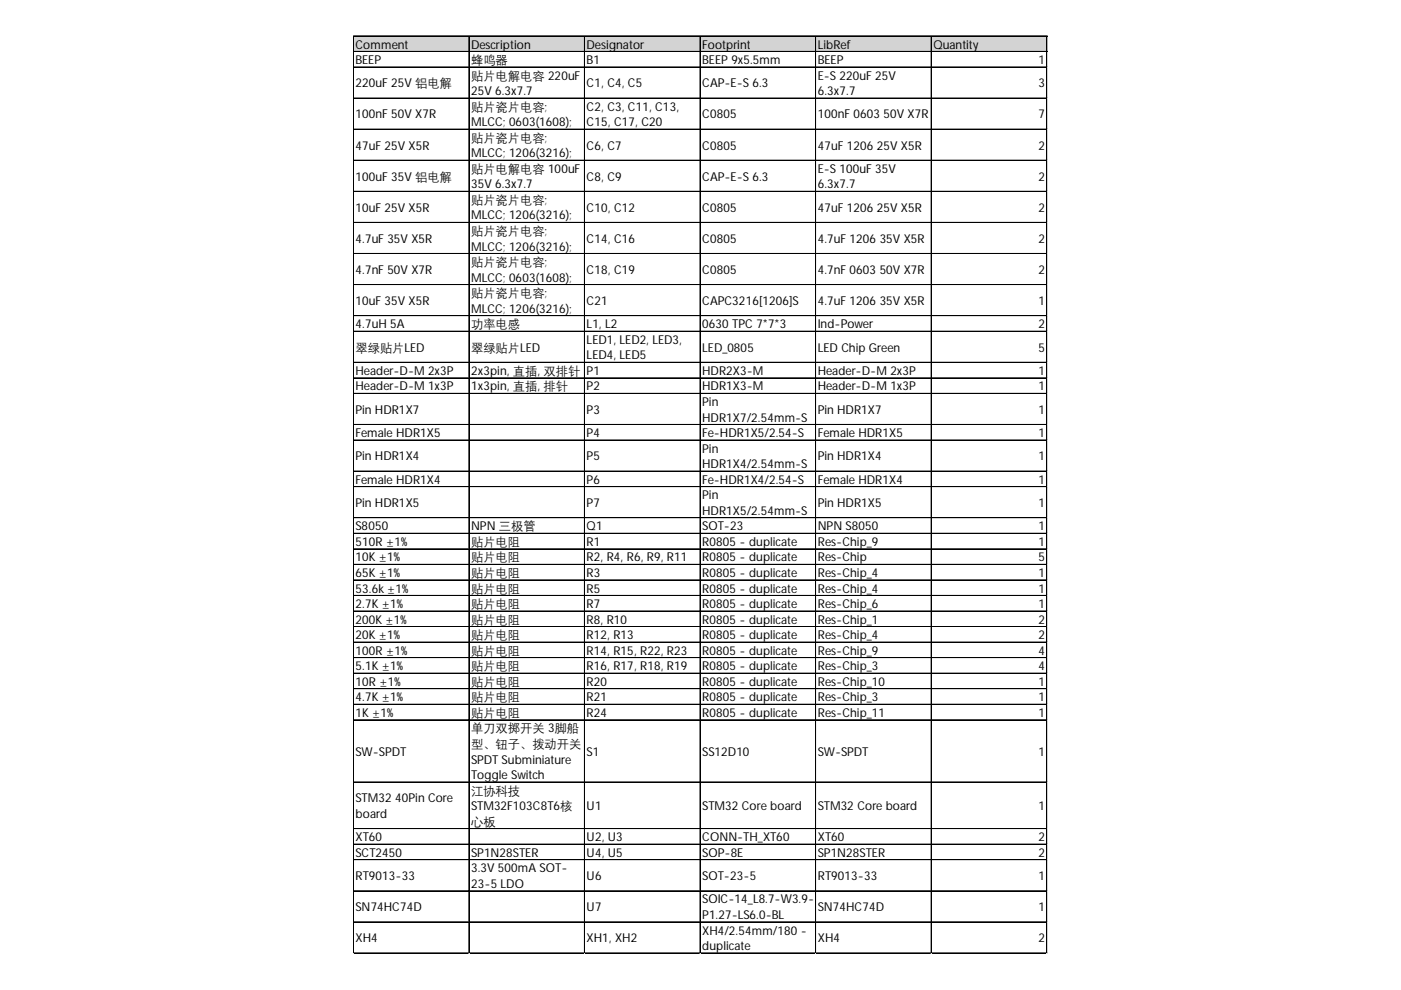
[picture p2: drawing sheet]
<svg xmlns="http://www.w3.org/2000/svg" width="297mm" height="210mm" viewBox="0 0 297 210" stroke-linecap="round" stroke-linejoin="round" font-family="sans-serif">
<defs><g id="words">
<g font-size="2.6">
<text x="75.4" y="10.3">Comment</text>
<text x="99.9" y="10.3">Description</text>
<text x="124.4" y="10.3">Designator</text>
<text x="148.9" y="10.3">Footprint</text>
<text x="173.4" y="10.3">LibRef</text>
<text x="197.9" y="10.3">Quantity</text>
<text x="75.4" y="13.6">BEEP</text>
<text x="99.9" y="13.6">蜂鸣器</text>
<text x="99.9" y="16.9">贴片电解电容 220uF</text>
<text x="124.4" y="13.6">B1</text>
<text x="148.9" y="13.6">BEEP 9x5.5mm</text>
<text x="173.4" y="13.6">BEEP</text>
<text x="173.4" y="16.9">E-S 220uF 25V</text>
<text x="220.2" y="13.6">1</text>
<text x="75.4" y="18.5">220uF 25V 铝电解</text>
<text x="99.9" y="20.2">25V 6.3x7.7</text>
<text x="99.9" y="23.5">贴片瓷片电容;</text>
<text x="124.4" y="18.5">C1, C4, C5</text>
<text x="124.4" y="23.5">C2, C3, C11, C13,</text>
<text x="148.9" y="18.5">CAP-E-S 6.3</text>
<text x="173.4" y="20.2">6.3x7.7</text>
<text x="220.2" y="18.5">3</text>
<text x="75.4" y="25.1">100nF 50V X7R</text>
<text x="99.9" y="26.8">MLCC; 0603(1608);</text>
<text x="124.4" y="26.8">C15, C17, C20</text>
<text x="148.9" y="25.1">C0805</text>
<text x="173.4" y="25.1">100nF 0603</text>
<text x="187.3" y="25.1">50V X7R</text>
<text x="220.2" y="25.1">7</text>
<text x="75.4" y="31.7">47uF 25V X5R</text>
<text x="99.9" y="30.1">贴片瓷片电容;</text>
<text x="99.9" y="33.4">MLCC; 1206(3216);</text>
<text x="124.4" y="31.7">C6, C7</text>
<text x="148.9" y="31.7">C0805</text>
<text x="173.4" y="31.7">47uF 120625V X5R</text>
<text x="220.2" y="31.7">2</text>
<text x="75.4" y="38.3">100uF 35V 铝电解</text>
<text x="99.9" y="36.7">贴片电解电容 100uF</text>
<text x="99.9" y="39.9">35V 6.3x7.7</text>
<text x="124.4" y="38.3">C8, C9</text>
<text x="148.9" y="38.3">CAP-E-S 6.3</text>
<text x="173.4" y="36.7">E-S 100uF 35V</text>
<text x="173.4" y="39.9">6.3x7.7</text>
<text x="220.2" y="38.3">2</text>
<text x="75.4" y="44.9">10uF 25V X5R</text>
<text x="99.9" y="43.2">贴片瓷片电容;</text>
<text x="99.9" y="46.5">MLCC; 1206(3216);</text>
<text x="124.4" y="44.9">C10, C12</text>
<text x="148.9" y="44.9">C0805</text>
<text x="173.4" y="44.9">47uF 120625V X5R</text>
<text x="220.2" y="44.9">2</text>
<text x="75.4" y="51.5">4.7uF 35V X5R</text>
<text x="99.9" y="49.8">贴片瓷片电容;</text>
<text x="99.9" y="53.1">MLCC; 1206(3216);</text>
<text x="124.4" y="51.5">C14, C16</text>
<text x="148.9" y="51.5">C0805</text>
<text x="173.4" y="51.5">4.7uF 120635V X5R</text>
<text x="220.2" y="51.5">2</text>
<text x="75.4" y="58.1">4.7nF 50V X7R</text>
<text x="99.9" y="56.4">贴片瓷片电容;</text>
<text x="99.9" y="59.7">MLCC; 0603(1608);</text>
<text x="124.4" y="58.1">C18, C19</text>
<text x="148.9" y="58.1">C0805</text>
<text x="173.4" y="58.1">4.7nF 0603</text>
<text x="186.5" y="58.1">50V X7R</text>
<text x="220.2" y="58.1">2</text>
<text x="75.4" y="64.7">10uF 35V X5R</text>
<text x="99.9" y="63">贴片瓷片电容;</text>
<text x="124.4" y="64.7">C21</text>
<text x="148.9" y="64.7">CAPC3216[1206]S</text>
<text x="173.4" y="64.7">4.7uF 120635V X5R</text>
<text x="220.2" y="64.7">1</text>
<text x="75.4" y="69.6">4.7uH 5A</text>
<text x="99.9" y="66.3">MLCC; 1206(3216);</text>
<text x="99.9" y="69.6">功率电感</text>
<text x="124.4" y="69.6">L1, L2</text>
<text x="148.9" y="69.6">0630TPC 7*7*3</text>
<text x="173.4" y="69.6">Ind-Power</text>
<text x="220.2" y="69.6">2</text>
<text x="75.4" y="74.6">翠绿贴片LED</text>
<text x="99.9" y="74.6">翠绿贴片LED</text>
<text x="124.4" y="72.9">LED1, LED2, LED3,</text>
<text x="124.4" y="76.2">LED4, LED5</text>
<text x="148.9" y="74.6">LED_0805</text>
<text x="173.4" y="74.6">LED Chip Green</text>
<text x="220.2" y="74.6">5</text>
<text x="75.4" y="79.5">Header-D-M 2x3P</text>
<text x="75.4" y="82.8">Header-D-M 1x3P</text>
<text x="99.9" y="79.5">2x3pin, 直插, 双排针</text>
<text x="99.9" y="82.8">1x3pin, 直插, 排针</text>
<text x="124.4" y="79.5">P1</text>
<text x="124.4" y="82.8">P2</text>
<text x="148.9" y="79.5">HDR2X3-M</text>
<text x="148.9" y="82.8">HDR1X3-M</text>
<text x="173.4" y="79.5">Header-D-M 2x3P</text>
<text x="173.4" y="82.8">Header-D-M 1x3P</text>
<text x="220.2" y="79.5">1</text>
<text x="220.2" y="82.8">1</text>
<text x="75.4" y="87.7">Pin HDR1X7</text>
<text x="124.4" y="87.7">P3</text>
<text x="148.9" y="86.1">Pin</text>
<text x="148.9" y="89.4">HDR1X7/2.54mm-S</text>
<text x="173.4" y="87.7">Pin HDR1X7</text>
<text x="220.2" y="87.7">1</text>
<text x="75.4" y="92.7">Female HDR1X5</text>
<text x="124.4" y="92.7">P4</text>
<text x="148.9" y="92.7">Fe-HDR1X5/2.54-S</text>
<text x="148.9" y="96">Pin</text>
<text x="173.4" y="92.7">Female HDR1X5</text>
<text x="220.2" y="92.7">1</text>
<text x="75.4" y="97.6">Pin HDR1X4</text>
<text x="124.4" y="97.6">P5</text>
<text x="148.9" y="99.3">HDR1X4/2.54mm-S</text>
<text x="173.4" y="97.6">Pin HDR1X4</text>
<text x="220.2" y="97.6">1</text>
<text x="75.4" y="102.6">Female HDR1X4</text>
<text x="75.4" y="107.5">Pin HDR1X5</text>
<text x="124.4" y="102.6">P6</text>
<text x="124.4" y="107.5">P7</text>
<text x="148.9" y="102.6">Fe-HDR1X4/2.54-S</text>
<text x="148.9" y="105.9">Pin</text>
<text x="173.4" y="102.6">Female HDR1X4</text>
<text x="173.4" y="107.5">Pin HDR1X5</text>
<text x="220.2" y="102.6">1</text>
<text x="220.2" y="107.5">1</text>
<text x="75.4" y="112.4">S8050</text>
<text x="99.9" y="112.4">NPN 三极管</text>
<text x="124.4" y="112.4">Q1</text>
<text x="148.9" y="109.2">HDR1X5/2.54mm-S</text>
<text x="148.9" y="112.4">SOT-23</text>
<text x="173.4" y="112.4">NPN S8050</text>
<text x="220.2" y="112.4">1</text>
<text x="75.4" y="115.7">510R ±1%</text>
<text x="75.4" y="119">10K ±1%</text>
<text x="99.9" y="115.7">贴片电阻</text>
<text x="99.9" y="119">贴片电阻</text>
<text x="124.4" y="115.7">R1</text>
<text x="124.4" y="119">R2, R4, R6, R9, R11</text>
<text x="148.9" y="115.7">R0805 - duplicate</text>
<text x="148.9" y="119">R0805 - duplicate</text>
<text x="173.4" y="115.7">Res-Chip_9</text>
<text x="173.4" y="119">Res-Chip</text>
<text x="220.2" y="115.7">1</text>
<text x="220.2" y="119">5</text>
<text x="75.4" y="122.3">65K ±1%</text>
<text x="75.4" y="125.6">53.6k±1%</text>
<text x="99.9" y="122.3">贴片电阻</text>
<text x="99.9" y="125.6">贴片电阻</text>
<text x="124.4" y="122.3">R3</text>
<text x="124.4" y="125.6">R5</text>
<text x="148.9" y="122.3">R0805 - duplicate</text>
<text x="148.9" y="125.6">R0805 - duplicate</text>
<text x="173.4" y="122.3">Res-Chip_4</text>
<text x="173.4" y="125.6">Res-Chip_4</text>
<text x="220.2" y="122.3">1</text>
<text x="220.2" y="125.6">1</text>
<text x="75.4" y="128.9">2.7K ±1%</text>
<text x="99.9" y="128.9">贴片电阻</text>
<text x="124.4" y="128.9">R7</text>
<text x="148.9" y="128.9">R0805 - duplicate</text>
<text x="173.4" y="128.9">Res-Chip_6</text>
<text x="220.2" y="128.9">1</text>
<text x="75.4" y="132.2">200K ±1%</text>
<text x="75.4" y="135.5">20K ±1%</text>
<text x="99.9" y="132.2">贴片电阻</text>
<text x="99.9" y="135.5">贴片电阻</text>
<text x="124.4" y="132.2">R8, R10</text>
<text x="124.4" y="135.5">R12, R13</text>
<text x="148.9" y="132.2">R0805 - duplicate</text>
<text x="148.9" y="135.5">R0805 - duplicate</text>
<text x="173.4" y="132.2">Res-Chip_1</text>
<text x="173.4" y="135.5">Res-Chip_4</text>
<text x="220.2" y="132.2">2</text>
<text x="220.2" y="135.5">2</text>
<text x="75.4" y="138.8">100R ±1%</text>
<text x="75.4" y="142.1">5.1K ±1%</text>
<text x="99.9" y="138.8">贴片电阻</text>
<text x="99.9" y="142.1">贴片电阻</text>
<text x="124.4" y="138.8">R14, R15, R22, R23</text>
<text x="124.4" y="142.1">R16, R17, R18, R19</text>
<text x="148.9" y="138.8">R0805 - duplicate</text>
<text x="148.9" y="142.1">R0805 - duplicate</text>
<text x="173.4" y="138.8">Res-Chip_9</text>
<text x="173.4" y="142.1">Res-Chip_3</text>
<text x="220.2" y="138.8">4</text>
<text x="220.2" y="142.1">4</text>
<text x="75.4" y="145.4">10R ±1%</text>
<text x="75.4" y="148.7">4.7K ±1%</text>
<text x="99.9" y="145.4">贴片电阻</text>
<text x="99.9" y="148.7">贴片电阻</text>
<text x="124.4" y="145.4">R20</text>
<text x="124.4" y="148.7">R21</text>
<text x="148.9" y="145.4">R0805 - duplicate</text>
<text x="148.9" y="148.7">R0805 - duplicate</text>
<text x="173.4" y="145.4">Res-Chip_10</text>
<text x="173.4" y="148.7">Res-Chip_3</text>
<text x="220.2" y="145.4">1</text>
<text x="220.2" y="148.7">1</text>
<text x="75.4" y="152">1K ±1%</text>
<text x="99.9" y="152">贴片电阻</text>
<text x="99.9" y="155.3">单刀双掷开关 3脚船</text>
<text x="124.4" y="152">R24</text>
<text x="148.9" y="152">R0805 - duplicate</text>
<text x="173.4" y="152">Res-Chip_11</text>
<text x="220.2" y="152">1</text>
<text x="75.4" y="160.2">SW-SPDT</text>
<text x="99.9" y="158.6">型、钮子、拨动开关</text>
<text x="99.9" y="161.9">SPDT Subminiature</text>
<text x="124.4" y="160.2">S1</text>
<text x="148.9" y="160.2">SS12D10</text>
<text x="173.4" y="160.2">SW-SPDT</text>
<text x="220.2" y="160.2">1</text>
<text x="99.9" y="165.2">Toggle Switch</text>
<text x="75.4" y="170.1">STM32</text>
<text x="75.4" y="173.4">board</text>
<text x="83.8" y="170.1">40Pin Core</text>
<text x="99.9" y="168.5">江协科技</text>
<text x="99.9" y="171.8">STM32F103C8T6核</text>
<text x="124.4" y="171.8">U1</text>
<text x="148.9" y="171.8">STM32 Core board</text>
<text x="173.4" y="171.8">STM32 Core board</text>
<text x="220.2" y="171.8">1</text>
<text x="75.4" y="178.4">XT60</text>
<text x="99.9" y="175.1">心板</text>
<text x="124.4" y="178.4">U2, U3</text>
<text x="148.9" y="178.4">CONN-TH_XT60</text>
<text x="173.4" y="178.4">XT60</text>
<text x="220.2" y="178.4">2</text>
<text x="75.4" y="181.7">SCT2450</text>
<text x="99.9" y="181.7">SP1N28STER</text>
<text x="99.9" y="185">3.3V 500mA SOT-</text>
<text x="124.4" y="181.7">U4, U5</text>
<text x="148.9" y="181.7">SOP-8E</text>
<text x="173.4" y="181.7">SP1N28STER</text>
<text x="220.2" y="181.7">2</text>
<text x="75.4" y="186.6">RT9013-33</text>
<text x="99.9" y="188.2">23-5LDO</text>
<text x="124.4" y="186.6">U6</text>
<text x="148.9" y="186.6">SOT-23-5</text>
<text x="148.9" y="191.5">SOIC-14_L8.7-W3.9-</text>
<text x="173.4" y="186.6">RT9013-33</text>
<text x="220.2" y="186.6">1</text>
<text x="75.4" y="193.2">SN74HC74D</text>
<text x="124.4" y="193.2">U7</text>
<text x="148.9" y="194.8">P1.27-LS6.0-BL</text>
<text x="173.4" y="193.2">SN74HC74D</text>
<text x="220.2" y="193.2">1</text>
<text x="75.4" y="199.8">XH4</text>
<text x="124.4" y="199.8">XH1, XH2</text>
<text x="148.9" y="198.1">XH4/2.54mm/180-</text>
<text x="148.9" y="201.4">duplicate</text>
<text x="173.4" y="199.8">XH4</text>
<text x="220.2" y="199.8">2</text>
</g>
</g></defs>
<path d="M75 7.7h147.1v3.3h-147.1z" fill="#d3d3d3"/>
<g fill="none" stroke="#000" stroke-width=".21">
<path d="M74.9 7.6v194.6M75 7.6v194.6M75 7.6h147M75 7.7h147M75 10.9h147M75 11h147M75 14.2h147M75 14.3h147M99.4 7.7v194.5M99.5 7.7v194.5M123.9 7.7v194.5M124 7.7v194.5"/>
<path d="M148.4 7.7v194.5M148.5 7.7v194.5M172.9 7.7v194.5M173 7.7v194.5M197.4 7.7v194.5M197.5 7.7v194.5M221.9 7.7v194.5M222 7.7v194.5M75 20.8h147M75 27.4h147M75 34h147M75 40.6h147"/>
<path d="M75 47.1h147M75 47.2h147M75 53.7h147M75 53.8h147M75 60.3h147M75 60.4h147M75 66.9h147M75 67h147M75 70.2h147M75 70.3h147M75 76.8h147M75 76.9h147"/>
<path d="M75 80.1h147M75 80.2h147M75 83.4h147M75 83.5h147M75 90h147M75 93.3h147M75 99.9h147M75 103.2h147M75 109.8h147M75 113.1h147M75 116.4h147M75 119.7h147"/>
<path d="M75 122.9h147M75 123h147M75 126.2h147M75 126.3h147M75 129.5h147M75 129.6h147M75 132.8h147M75 132.9h147M75 136.1h147M75 136.2h147M75 139.4h147M75 139.5h147"/>
<path d="M75 142.7h147M75 142.8h147M75 146h147M75 146.1h147M75 149.3h147M75 149.4h147M75 152.6h147M75 152.7h147M75 165.8h147M75 175.7h147M75 179h147M75 182.3h147"/>
<path d="M75 188.9h147M75 195.4h147M75 195.5h147M75 202h147M75 202.1h147"/>
</g>
<path d="M74.9 202.2h.1" fill="none" stroke="#e0e0e0" stroke-width=".21"/>
<path d="M74.9 202.2h.1z" fill="#e0e0e0"/>
<path d="M99.4 202.2h.1" fill="none" stroke="#e0e0e0" stroke-width=".21"/>
<path d="M99.4 202.2h.1z" fill="#e0e0e0"/>
<path d="M123.9 202.2h.1" fill="none" stroke="#e0e0e0" stroke-width=".21"/>
<path d="M123.9 202.2h.1z" fill="#e0e0e0"/>
<path d="M148.4 202.2h.1" fill="none" stroke="#e0e0e0" stroke-width=".21"/>
<path d="M148.4 202.2h.1z" fill="#e0e0e0"/>
<path d="M172.9 202.2h.1" fill="none" stroke="#e0e0e0" stroke-width=".21"/>
<path d="M172.9 202.2h.1z" fill="#e0e0e0"/>
<path d="M197.4 202.2h.1" fill="none" stroke="#e0e0e0" stroke-width=".21"/>
<path d="M197.4 202.2h.1z" fill="#e0e0e0"/>
<path d="M221.9 202.2h.1" fill="none" stroke="#e0e0e0" stroke-width=".21"/>
<path d="M221.9 202.2h.1z" fill="#e0e0e0"/>
<path d="M222 14.2h.1" fill="none" stroke="#e0e0e0" stroke-width=".21"/>
<path d="M222 14.2l.1 .1z" fill="#e0e0e0"/>
<path d="M222 20.8h.1" fill="none" stroke="#e0e0e0" stroke-width=".21"/>
<path d="M222 20.8l.1 .1z" fill="#e0e0e0"/>
<path d="M222 27.4h.1" fill="none" stroke="#e0e0e0" stroke-width=".21"/>
<path d="M222 27.4l.1 .1z" fill="#e0e0e0"/>
<path d="M222 34h.1" fill="none" stroke="#e0e0e0" stroke-width=".21"/>
<path d="M222 34l.1 .1z" fill="#e0e0e0"/>
<path d="M222 40.6h.1" fill="none" stroke="#e0e0e0" stroke-width=".21"/>
<path d="M222 40.6l.1 .1z" fill="#e0e0e0"/>
<path d="M222 47.1h.1" fill="none" stroke="#e0e0e0" stroke-width=".21"/>
<path d="M222 47.1l.1 .2z" fill="#e0e0e0"/>
<path d="M222 53.7h.1" fill="none" stroke="#e0e0e0" stroke-width=".21"/>
<path d="M222 53.7l.1 .2z" fill="#e0e0e0"/>
<path d="M222 60.3h.1" fill="none" stroke="#e0e0e0" stroke-width=".21"/>
<path d="M222 60.3l.1 .1z" fill="#e0e0e0"/>
<path d="M222 66.9h.1" fill="none" stroke="#e0e0e0" stroke-width=".21"/>
<path d="M222 66.9l.1 .1z" fill="#e0e0e0"/>
<path d="M222 70.2h.1" fill="none" stroke="#e0e0e0" stroke-width=".21"/>
<path d="M222 70.2l.1 .1z" fill="#e0e0e0"/>
<path d="M222 76.8h.1" fill="none" stroke="#e0e0e0" stroke-width=".21"/>
<path d="M222 76.8l.1 .1z" fill="#e0e0e0"/>
<path d="M222 80.1h.1" fill="none" stroke="#e0e0e0" stroke-width=".21"/>
<path d="M222 80.1l.1 .1z" fill="#e0e0e0"/>
<path d="M222 83.4h.1" fill="none" stroke="#e0e0e0" stroke-width=".21"/>
<path d="M222 83.4l.1 .1z" fill="#e0e0e0"/>
<path d="M222 90h.1" fill="none" stroke="#e0e0e0" stroke-width=".21"/>
<path d="M222 90l.1 .1z" fill="#e0e0e0"/>
<path d="M222 93.3h.1" fill="none" stroke="#e0e0e0" stroke-width=".21"/>
<path d="M222 93.3l.1 .1z" fill="#e0e0e0"/>
<path d="M222 99.9h.1" fill="none" stroke="#e0e0e0" stroke-width=".21"/>
<path d="M222 99.9l.1 .1z" fill="#e0e0e0"/>
<path d="M222 103.2h.1" fill="none" stroke="#e0e0e0" stroke-width=".21"/>
<path d="M222 103.2l.1 .1z" fill="#e0e0e0"/>
<path d="M222 109.8h.1" fill="none" stroke="#e0e0e0" stroke-width=".21"/>
<path d="M222 109.8l.1 .1z" fill="#e0e0e0"/>
<path d="M222 113.1h.1" fill="none" stroke="#e0e0e0" stroke-width=".21"/>
<path d="M222 113.1l.1 .1z" fill="#e0e0e0"/>
<path d="M222 116.4h.1" fill="none" stroke="#e0e0e0" stroke-width=".21"/>
<path d="M222 116.4l.1 .1z" fill="#e0e0e0"/>
<path d="M222 119.7h.1" fill="none" stroke="#e0e0e0" stroke-width=".21"/>
<path d="M222 119.7l.1 .1z" fill="#e0e0e0"/>
<path d="M222 122.9h.1" fill="none" stroke="#e0e0e0" stroke-width=".21"/>
<path d="M222 122.9l.1 .2z" fill="#e0e0e0"/>
<path d="M222 126.2h.1" fill="none" stroke="#e0e0e0" stroke-width=".21"/>
<path d="M222 126.2l.1 .2z" fill="#e0e0e0"/>
<path d="M222 129.5h.1" fill="none" stroke="#e0e0e0" stroke-width=".21"/>
<path d="M222 129.5l.1 .2z" fill="#e0e0e0"/>
<path d="M222 132.8h.1" fill="none" stroke="#e0e0e0" stroke-width=".21"/>
<path d="M222 132.8l.1 .2z" fill="#e0e0e0"/>
<path d="M222 136.1h.1" fill="none" stroke="#e0e0e0" stroke-width=".21"/>
<path d="M222 136.1l.1 .1z" fill="#e0e0e0"/>
<path d="M222 139.4h.1" fill="none" stroke="#e0e0e0" stroke-width=".21"/>
<path d="M222 139.4l.1 .1z" fill="#e0e0e0"/>
<path d="M222 142.7h.1" fill="none" stroke="#e0e0e0" stroke-width=".21"/>
<path d="M222 142.7l.1 .1z" fill="#e0e0e0"/>
<path d="M222 146h.1" fill="none" stroke="#e0e0e0" stroke-width=".21"/>
<path d="M222 146l.1 .1z" fill="#e0e0e0"/>
<path d="M222 149.3h.1" fill="none" stroke="#e0e0e0" stroke-width=".21"/>
<path d="M222 149.3l.1 .1z" fill="#e0e0e0"/>
<path d="M222 152.6h.1" fill="none" stroke="#e0e0e0" stroke-width=".21"/>
<path d="M222 152.6l.1 .1z" fill="#e0e0e0"/>
<path d="M222 165.8h.1" fill="none" stroke="#e0e0e0" stroke-width=".21"/>
<path d="M222 165.8l.1 .1z" fill="#e0e0e0"/>
<path d="M222 175.7h.1" fill="none" stroke="#e0e0e0" stroke-width=".21"/>
<path d="M222 175.7l.1 .1z" fill="#e0e0e0"/>
<path d="M222 179h.1" fill="none" stroke="#e0e0e0" stroke-width=".21"/>
<path d="M222 179l.1 .1z" fill="#e0e0e0"/>
<path d="M222 182.3h.1" fill="none" stroke="#e0e0e0" stroke-width=".21"/>
<path d="M222 182.3l.1 .1z" fill="#e0e0e0"/>
<path d="M222 188.9h.1" fill="none" stroke="#e0e0e0" stroke-width=".21"/>
<path d="M222 188.9l.1 .1z" fill="#e0e0e0"/>
<path d="M222 195.4h.1" fill="none" stroke="#e0e0e0" stroke-width=".21"/>
<path d="M222 195.4l.1 .2z" fill="#e0e0e0"/>
<path d="M222 202h.1" fill="none" stroke="#e0e0e0" stroke-width=".21"/>
<path d="M222 202l.1 .2z" fill="#e0e0e0"/>
<use href="#words"/>
</svg>
